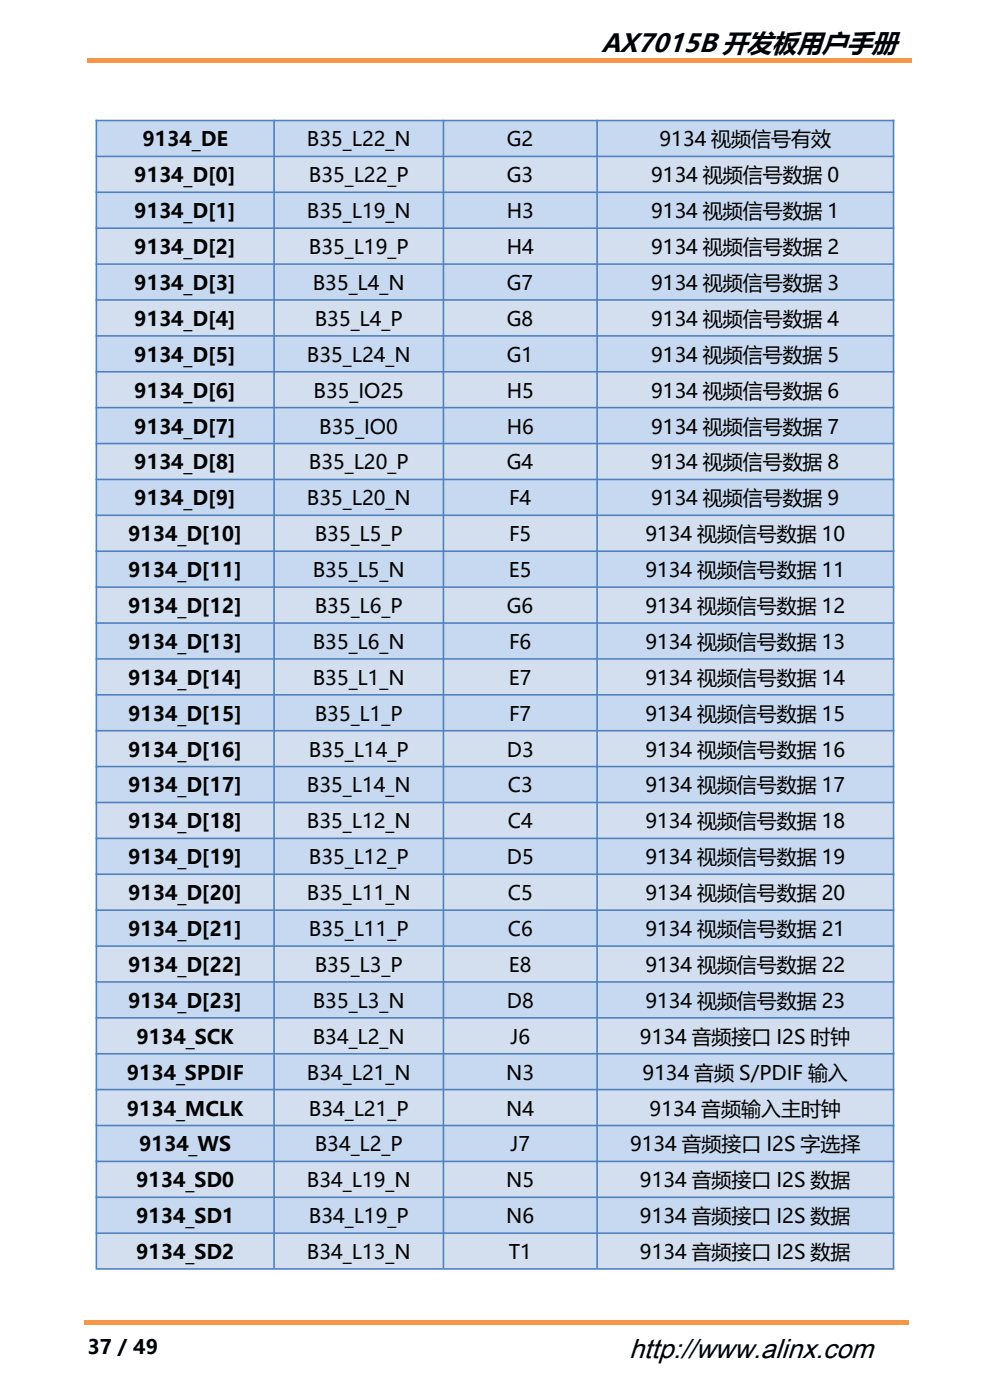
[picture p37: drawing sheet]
<svg xmlns="http://www.w3.org/2000/svg" width="210mm" height="297mm" viewBox="0 0 210 297" stroke-linecap="round" stroke-linejoin="round" font-family="sans-serif">
<defs><g id="words">
<text font-size="5.9" x="133.4" y="288.1">http://www.alinx.com</text>
<text font-size="5.6" x="127.5" y="11.1">AX7015B 开发板用户手册</text>
<g font-size="4.2">
<text x="30.2" y="31">9134_DE</text>
<text x="65.1" y="31">B35_L22_N</text>
<text x="107.5" y="31">G2</text>
<text x="139.9" y="31">9134 视频信号有效</text>
<text x="28.5" y="38.7">9134_D[0]</text>
<text x="65.5" y="38.7">B35_L22_P</text>
<text x="107.5" y="38.7">G3</text>
<text x="138.1" y="38.7">9134 视频信号数据 0</text>
<text x="28.5" y="46.3">9134_D[1]</text>
<text x="65.1" y="46.3">B35_L19_N</text>
<text x="107.5" y="46.3">H3</text>
<text x="138.1" y="46.3">9134 视频信号数据 1</text>
<text x="28.5" y="53.9">9134_D[2]</text>
<text x="65.5" y="53.9">B35_L19_P</text>
<text x="107.5" y="53.9">H4</text>
<text x="138.1" y="53.9">9134 视频信号数据 2</text>
<text x="28.5" y="61.5">9134_D[3]</text>
<text x="66.3" y="61.5">B35_L4_N</text>
<text x="107.5" y="61.5">G7</text>
<text x="138.1" y="61.5">9134 视频信号数据 3</text>
<text x="28.5" y="69.1">9134_D[4]</text>
<text x="66.8" y="69.1">B35_L4_P</text>
<text x="107.5" y="69.1">G8</text>
<text x="138.1" y="69.1">9134 视频信号数据 4</text>
<text x="28.5" y="76.7">9134_D[5]</text>
<text x="65.1" y="76.7">B35_L24_N</text>
<text x="107.5" y="76.7">G1</text>
<text x="138.1" y="76.7">9134 视频信号数据 5</text>
<text x="28.5" y="84.3">9134_D[6]</text>
<text x="66.5" y="84.3">B35_IO25</text>
<text x="107.5" y="84.3">H5</text>
<text x="138.1" y="84.3">9134 视频信号数据 6</text>
<text x="28.5" y="92">9134_D[7]</text>
<text x="67.7" y="92">B35_IO0</text>
<text x="107.5" y="92">H6</text>
<text x="138.1" y="92">9134 视频信号数据 7</text>
<text x="28.5" y="99.6">9134_D[8]</text>
<text x="65.5" y="99.6">B35_L20_P</text>
<text x="107.5" y="99.6">G4</text>
<text x="138.1" y="99.6">9134 视频信号数据 8</text>
<text x="28.5" y="107.2">9134_D[9]</text>
<text x="65.1" y="107.2">B35_L20_N</text>
<text x="108" y="107.2">F4</text>
<text x="138.1" y="107.2">9134 视频信号数据 9</text>
<text x="27.2" y="114.8">9134_D[10]</text>
<text x="66.8" y="114.8">B35_L5_P</text>
<text x="108" y="114.8">F5</text>
<text x="136.9" y="114.8">9134 视频信号数据 10</text>
<text x="27.2" y="122.4">9134_D[11]</text>
<text x="66.3" y="122.4">B35_L5_N</text>
<text x="107.9" y="122.4">E5</text>
<text x="136.9" y="122.4">9134 视频信号数据 11</text>
<text x="27.2" y="130">9134_D[12]</text>
<text x="66.8" y="130">B35_L6_P</text>
<text x="107.5" y="130">G6</text>
<text x="136.9" y="130">9134 视频信号数据 12</text>
<text x="27.2" y="137.6">9134_D[13]</text>
<text x="66.3" y="137.6">B35_L6_N</text>
<text x="108" y="137.6">F6</text>
<text x="136.9" y="137.6">9134 视频信号数据 13</text>
<text x="27.2" y="145.3">9134_D[14]</text>
<text x="66.3" y="145.3">B35_L1_N</text>
<text x="107.9" y="145.3">E7</text>
<text x="136.9" y="145.3">9134 视频信号数据 14</text>
<text x="27.2" y="152.9">9134_D[15]</text>
<text x="66.8" y="152.9">B35_L1_P</text>
<text x="108" y="152.9">F7</text>
<text x="136.9" y="152.9">9134 视频信号数据 15</text>
<text x="27.2" y="160.5">9134_D[16]</text>
<text x="65.5" y="160.5">B35_L14_P</text>
<text x="107.5" y="160.5">D3</text>
<text x="136.9" y="160.5">9134 视频信号数据 16</text>
<text x="27.2" y="168.1">9134_D[17]</text>
<text x="65.1" y="168.1">B35_L14_N</text>
<text x="107.7" y="168.1">C3</text>
<text x="136.9" y="168.1">9134 视频信号数据 17</text>
<text x="27.2" y="175.7">9134_D[18]</text>
<text x="65.1" y="175.7">B35_L12_N</text>
<text x="107.7" y="175.7">C4</text>
<text x="136.9" y="175.7">9134 视频信号数据 18</text>
<text x="27.2" y="183.3">9134_D[19]</text>
<text x="65.5" y="183.3">B35_L12_P</text>
<text x="107.5" y="183.3">D5</text>
<text x="136.9" y="183.3">9134 视频信号数据 19</text>
<text x="27.2" y="190.9">9134_D[20]</text>
<text x="65.1" y="190.9">B35_L11_N</text>
<text x="107.7" y="190.9">C5</text>
<text x="136.9" y="190.9">9134 视频信号数据 20</text>
<text x="27.2" y="198.6">9134_D[21]</text>
<text x="65.5" y="198.6">B35_L11_P</text>
<text x="107.7" y="198.6">C6</text>
<text x="136.9" y="198.6">9134 视频信号数据 21</text>
<text x="27.2" y="206.2">9134_D[22]</text>
<text x="66.8" y="206.2">B35_L3_P</text>
<text x="107.9" y="206.2">E8</text>
<text x="136.9" y="206.2">9134 视频信号数据 22</text>
<text x="27.2" y="213.8">9134_D[23]</text>
<text x="66.3" y="213.8">B35_L3_N</text>
<text x="107.5" y="213.8">D8</text>
<text x="136.9" y="213.8">9134 视频信号数据 23</text>
<text x="29" y="221.4">9134_SCK</text>
<text x="66.3" y="221.4">B34_L2_N</text>
<text x="108.3" y="221.4">J6</text>
<text x="135.8" y="221.4">9134 音频接口 I2S 时钟</text>
<text x="26.9" y="229">9134_SPDIF</text>
<text x="65.1" y="229">B34_L21_N</text>
<text x="107.4" y="229">N3</text>
<text x="136.3" y="229">9134 音频 S/PDIF 输入</text>
<text x="26.9" y="236.7">9134_MCLK</text>
<text x="65.5" y="236.7">B34_L21_P</text>
<text x="107.4" y="236.7">N4</text>
<text x="137.8" y="236.7">9134 音频输入主时钟</text>
<text x="29.5" y="244.3">9134_WS</text>
<text x="66.8" y="244.3">B34_L2_P</text>
<text x="108.3" y="244.3">J7</text>
<text x="133.6" y="244.3">9134 音频接口 I2S 字选择</text>
<text x="28.9" y="251.9">9134_SD0</text>
<text x="65.1" y="251.9">B34_L19_N</text>
<text x="107.4" y="251.9">N5</text>
<text x="135.8" y="251.9">9134 音频接口 I2S 数据</text>
<text x="28.9" y="259.5">9134_SD1</text>
<text x="65.5" y="259.5">B34_L19_P</text>
<text x="107.4" y="259.5">N6</text>
<text x="135.8" y="259.5">9134 音频接口 I2S 数据</text>
<text x="28.9" y="267.1">9134_SD2</text>
<text x="65.1" y="267.1">B34_L13_N</text>
<text x="107.9" y="267.1">T1</text>
<text x="135.8" y="267.1">9134 音频接口 I2S 数据</text>
<text x="18.5" y="287.2">37 / 49</text>
</g>
</g></defs>
<path d="M18.4 12.3h175v1h-175z" fill-rule="evenodd" fill="#f79646"/>
<g fill="#fff">
<path d="M13.9 280.7h22.2v8.1h-22.2z" fill-rule="evenodd"/>
<path d="M119.6 279.6h73v11.4h-73z" fill-rule="evenodd"/>
</g>
<path d="M17.7 280h175v1h-175z" fill-rule="evenodd" fill="#f79646"/>
<g fill="#c6d9f1">
<path d="M20.6 25.7h37.4v7.4h-37.4z" fill-rule="evenodd"/>
<path d="M58.3 25.7h35.6v7.4h-35.6z" fill-rule="evenodd"/>
<path d="M94.2 25.7h32.3v7.4h-32.3z" fill-rule="evenodd"/>
<path d="M126.8 25.7h62.6v7.4h-62.6z" fill-rule="evenodd"/>
</g>
<g fill="#d3dfee">
<path d="M20.6 33.3h37.4v7.4h-37.4z" fill-rule="evenodd"/>
<path d="M58.3 33.3h35.6v7.4h-35.6z" fill-rule="evenodd"/>
<path d="M94.2 33.3h32.3v7.4h-32.3z" fill-rule="evenodd"/>
<path d="M126.8 33.3h62.6v7.4h-62.6z" fill-rule="evenodd"/>
</g>
<g fill="#c6d9f1">
<path d="M20.6 40.9h37.4v7.4h-37.4z" fill-rule="evenodd"/>
<path d="M58.3 40.9h35.6v7.4h-35.6z" fill-rule="evenodd"/>
<path d="M94.2 40.9h32.3v7.4h-32.3z" fill-rule="evenodd"/>
<path d="M126.8 40.9h62.6v7.4h-62.6z" fill-rule="evenodd"/>
</g>
<g fill="#d3dfee">
<path d="M20.6 48.6h37.4v7.3h-37.4z" fill-rule="evenodd"/>
<path d="M58.3 48.6h35.6v7.3h-35.6z" fill-rule="evenodd"/>
<path d="M94.2 48.6h32.3v7.3h-32.3z" fill-rule="evenodd"/>
<path d="M126.8 48.6h62.6v7.3h-62.6z" fill-rule="evenodd"/>
</g>
<g fill="#c6d9f1">
<path d="M20.6 56.2h37.4v7.3h-37.4z" fill-rule="evenodd"/>
<path d="M58.3 56.2h35.6v7.3h-35.6z" fill-rule="evenodd"/>
<path d="M94.2 56.2h32.3v7.3h-32.3z" fill-rule="evenodd"/>
<path d="M126.8 56.2h62.6v7.3h-62.6z" fill-rule="evenodd"/>
</g>
<g fill="#d3dfee">
<path d="M20.6 63.8h37.4v7.3h-37.4z" fill-rule="evenodd"/>
<path d="M58.3 63.8h35.6v7.3h-35.6z" fill-rule="evenodd"/>
<path d="M94.2 63.8h32.3v7.3h-32.3z" fill-rule="evenodd"/>
<path d="M126.8 63.8h62.6v7.3h-62.6z" fill-rule="evenodd"/>
</g>
<g fill="#c6d9f1">
<path d="M20.6 71.4h37.4v7.3h-37.4z" fill-rule="evenodd"/>
<path d="M58.3 71.4h35.6v7.3h-35.6z" fill-rule="evenodd"/>
<path d="M94.2 71.4h32.3v7.3h-32.3z" fill-rule="evenodd"/>
<path d="M126.8 71.4h62.6v7.3h-62.6z" fill-rule="evenodd"/>
</g>
<g fill="#d3dfee">
<path d="M20.6 79h37.4v7.3h-37.4z" fill-rule="evenodd"/>
<path d="M58.3 79h35.6v7.3h-35.6z" fill-rule="evenodd"/>
<path d="M94.2 79h32.3v7.3h-32.3z" fill-rule="evenodd"/>
<path d="M126.8 79h62.6v7.3h-62.6z" fill-rule="evenodd"/>
</g>
<g fill="#c6d9f1">
<path d="M20.6 86.6h37.4v7.4h-37.4z" fill-rule="evenodd"/>
<path d="M58.3 86.6h35.6v7.4h-35.6z" fill-rule="evenodd"/>
<path d="M94.2 86.6h32.3v7.4h-32.3z" fill-rule="evenodd"/>
<path d="M126.8 86.6h62.6v7.4h-62.6z" fill-rule="evenodd"/>
</g>
<g fill="#d3dfee">
<path d="M20.6 94.2h37.4v7.4h-37.4z" fill-rule="evenodd"/>
<path d="M58.3 94.2h35.6v7.4h-35.6z" fill-rule="evenodd"/>
<path d="M94.2 94.2h32.3v7.4h-32.3z" fill-rule="evenodd"/>
<path d="M126.8 94.2h62.6v7.4h-62.6z" fill-rule="evenodd"/>
</g>
<g fill="#c6d9f1">
<path d="M20.6 101.8h37.4v7.4h-37.4z" fill-rule="evenodd"/>
<path d="M58.3 101.8h35.6v7.4h-35.6z" fill-rule="evenodd"/>
<path d="M94.2 101.8h32.3v7.4h-32.3z" fill-rule="evenodd"/>
<path d="M126.8 101.8h62.6v7.4h-62.6z" fill-rule="evenodd"/>
</g>
<g fill="#d3dfee">
<path d="M20.6 109.5h37.4v7.3h-37.4z" fill-rule="evenodd"/>
<path d="M58.3 109.5h35.6v7.3h-35.6z" fill-rule="evenodd"/>
<path d="M94.2 109.5h32.3v7.3h-32.3z" fill-rule="evenodd"/>
<path d="M126.8 109.5h62.6v7.3h-62.6z" fill-rule="evenodd"/>
</g>
<g fill="#c6d9f1">
<path d="M20.6 117.1h37.4v7.3h-37.4z" fill-rule="evenodd"/>
<path d="M58.3 117.1h35.6v7.3h-35.6z" fill-rule="evenodd"/>
<path d="M94.2 117.1h32.3v7.3h-32.3z" fill-rule="evenodd"/>
<path d="M126.8 117.1h62.6v7.3h-62.6z" fill-rule="evenodd"/>
</g>
<g fill="#d3dfee">
<path d="M20.6 124.7h37.4v7.3h-37.4z" fill-rule="evenodd"/>
<path d="M58.3 124.7h35.6v7.3h-35.6z" fill-rule="evenodd"/>
<path d="M94.2 124.7h32.3v7.3h-32.3z" fill-rule="evenodd"/>
<path d="M126.8 124.7h62.6v7.3h-62.6z" fill-rule="evenodd"/>
</g>
<g fill="#c6d9f1">
<path d="M20.6 132.3h37.4v7.3h-37.4z" fill-rule="evenodd"/>
<path d="M58.3 132.3h35.6v7.3h-35.6z" fill-rule="evenodd"/>
<path d="M94.2 132.3h32.3v7.3h-32.3z" fill-rule="evenodd"/>
<path d="M126.8 132.3h62.6v7.3h-62.6z" fill-rule="evenodd"/>
</g>
<g fill="#d3dfee">
<path d="M20.6 139.9h37.4v7.4h-37.4z" fill-rule="evenodd"/>
<path d="M58.3 139.9h35.6v7.4h-35.6z" fill-rule="evenodd"/>
<path d="M94.2 139.9h32.3v7.4h-32.3z" fill-rule="evenodd"/>
<path d="M126.8 139.9h62.6v7.4h-62.6z" fill-rule="evenodd"/>
</g>
<g fill="#c6d9f1">
<path d="M20.6 147.5h37.4v7.4h-37.4z" fill-rule="evenodd"/>
<path d="M58.3 147.5h35.6v7.4h-35.6z" fill-rule="evenodd"/>
<path d="M94.2 147.5h32.3v7.4h-32.3z" fill-rule="evenodd"/>
<path d="M126.8 147.5h62.6v7.4h-62.6z" fill-rule="evenodd"/>
</g>
<g fill="#d3dfee">
<path d="M20.6 155.2h37.4v7.3h-37.4z" fill-rule="evenodd"/>
<path d="M58.3 155.2h35.6v7.3h-35.6z" fill-rule="evenodd"/>
<path d="M94.2 155.2h32.3v7.3h-32.3z" fill-rule="evenodd"/>
<path d="M126.8 155.2h62.6v7.3h-62.6z" fill-rule="evenodd"/>
</g>
<g fill="#c6d9f1">
<path d="M20.6 162.8h37.4v7.3h-37.4z" fill-rule="evenodd"/>
<path d="M58.3 162.8h35.6v7.3h-35.6z" fill-rule="evenodd"/>
<path d="M94.2 162.8h32.3v7.3h-32.3z" fill-rule="evenodd"/>
<path d="M126.8 162.8h62.6v7.3h-62.6z" fill-rule="evenodd"/>
</g>
<g fill="#d3dfee">
<path d="M20.6 170.4h37.4v7.3h-37.4z" fill-rule="evenodd"/>
<path d="M58.3 170.4h35.6v7.3h-35.6z" fill-rule="evenodd"/>
<path d="M94.2 170.4h32.3v7.3h-32.3z" fill-rule="evenodd"/>
<path d="M126.8 170.4h62.6v7.3h-62.6z" fill-rule="evenodd"/>
</g>
<g fill="#c6d9f1">
<path d="M20.6 178h37.4v7.3h-37.4z" fill-rule="evenodd"/>
<path d="M58.3 178h35.6v7.3h-35.6z" fill-rule="evenodd"/>
<path d="M94.2 178h32.3v7.3h-32.3z" fill-rule="evenodd"/>
<path d="M126.8 178h62.6v7.3h-62.6z" fill-rule="evenodd"/>
</g>
<g fill="#d3dfee">
<path d="M20.6 185.6h37.4v7.3h-37.4z" fill-rule="evenodd"/>
<path d="M58.3 185.6h35.6v7.3h-35.6z" fill-rule="evenodd"/>
<path d="M94.2 185.6h32.3v7.3h-32.3z" fill-rule="evenodd"/>
<path d="M126.8 185.6h62.6v7.3h-62.6z" fill-rule="evenodd"/>
</g>
<g fill="#c6d9f1">
<path d="M20.6 193.2h37.4v7.4h-37.4z" fill-rule="evenodd"/>
<path d="M58.3 193.2h35.6v7.4h-35.6z" fill-rule="evenodd"/>
<path d="M94.2 193.2h32.3v7.4h-32.3z" fill-rule="evenodd"/>
<path d="M126.8 193.2h62.6v7.4h-62.6z" fill-rule="evenodd"/>
</g>
<g fill="#d3dfee">
<path d="M20.6 200.8h37.4v7.4h-37.4z" fill-rule="evenodd"/>
<path d="M58.3 200.8h35.6v7.4h-35.6z" fill-rule="evenodd"/>
<path d="M94.2 200.8h32.3v7.4h-32.3z" fill-rule="evenodd"/>
<path d="M126.8 200.8h62.6v7.4h-62.6z" fill-rule="evenodd"/>
</g>
<g fill="#c6d9f1">
<path d="M20.6 208.5h37.4v7.3h-37.4z" fill-rule="evenodd"/>
<path d="M58.3 208.5h35.6v7.3h-35.6z" fill-rule="evenodd"/>
<path d="M94.2 208.5h32.3v7.3h-32.3z" fill-rule="evenodd"/>
<path d="M126.8 208.5h62.6v7.3h-62.6z" fill-rule="evenodd"/>
</g>
<g fill="#d3dfee">
<path d="M20.6 216.1h37.4v7.3h-37.4z" fill-rule="evenodd"/>
<path d="M58.3 216.1h35.6v7.3h-35.6z" fill-rule="evenodd"/>
<path d="M94.2 216.1h32.3v7.3h-32.3z" fill-rule="evenodd"/>
<path d="M126.8 216.1h62.6v7.3h-62.6z" fill-rule="evenodd"/>
</g>
<g fill="#c6d9f1">
<path d="M20.6 223.7h37.4v7.3h-37.4z" fill-rule="evenodd"/>
<path d="M58.3 223.7h35.6v7.3h-35.6z" fill-rule="evenodd"/>
<path d="M94.2 223.7h32.3v7.3h-32.3z" fill-rule="evenodd"/>
<path d="M126.8 223.7h62.6v7.3h-62.6z" fill-rule="evenodd"/>
</g>
<g fill="#d3dfee">
<path d="M20.6 231.3h37.4v7.3h-37.4z" fill-rule="evenodd"/>
<path d="M58.3 231.3h35.6v7.3h-35.6z" fill-rule="evenodd"/>
<path d="M94.2 231.3h32.3v7.3h-32.3z" fill-rule="evenodd"/>
<path d="M126.8 231.3h62.6v7.3h-62.6z" fill-rule="evenodd"/>
</g>
<g fill="#c6d9f1">
<path d="M20.6 238.9h37.4v7.4h-37.4z" fill-rule="evenodd"/>
<path d="M58.3 238.9h35.6v7.4h-35.6z" fill-rule="evenodd"/>
<path d="M94.2 238.9h32.3v7.4h-32.3z" fill-rule="evenodd"/>
<path d="M126.8 238.9h62.6v7.4h-62.6z" fill-rule="evenodd"/>
</g>
<g fill="#d3dfee">
<path d="M20.6 246.5h37.4v7.4h-37.4z" fill-rule="evenodd"/>
<path d="M58.3 246.5h35.6v7.4h-35.6z" fill-rule="evenodd"/>
<path d="M94.2 246.5h32.3v7.4h-32.3z" fill-rule="evenodd"/>
<path d="M126.8 246.5h62.6v7.4h-62.6z" fill-rule="evenodd"/>
</g>
<g fill="#c6d9f1">
<path d="M20.6 254.1h37.4v7.4h-37.4z" fill-rule="evenodd"/>
<path d="M58.3 254.1h35.6v7.4h-35.6z" fill-rule="evenodd"/>
<path d="M94.2 254.1h32.3v7.4h-32.3z" fill-rule="evenodd"/>
<path d="M126.8 254.1h62.6v7.4h-62.6z" fill-rule="evenodd"/>
</g>
<g fill="#d3dfee">
<path d="M20.6 261.8h37.4v7.3h-37.4z" fill-rule="evenodd"/>
<path d="M58.3 261.8h35.6v7.3h-35.6z" fill-rule="evenodd"/>
<path d="M94.2 261.8h32.3v7.3h-32.3z" fill-rule="evenodd"/>
<path d="M126.8 261.8h62.6v7.3h-62.6z" fill-rule="evenodd"/>
</g>
<g fill="none" stroke="#4f81bd" stroke-width=".34">
<path d="M20.3 25.6h169.4M20.3 33.2h169.4M20.4 25.4v243.6M58.1 25.4v243.6M94.1 25.4v243.6M126.7 25.4v243.6M189.5 25.4v243.6M20.3 40.8h169.4M20.3 48.4h169.4M20.3 56h169.4M20.3 63.6h169.4M20.3 71.3h169.4"/>
<path d="M20.3 78.9h169.4M20.3 86.5h169.4M20.3 94.1h169.4M20.3 101.7h169.4M20.3 109.3h169.4M20.3 116.9h169.4M20.3 124.6h169.4M20.3 132.2h169.4M20.3 139.8h169.4M20.3 147.4h169.4M20.3 155h169.4M20.3 162.6h169.4"/>
<path d="M20.3 170.2h169.4M20.3 177.9h169.4M20.3 185.5h169.4M20.3 193.1h169.4M20.3 200.7h169.4M20.3 208.3h169.4M20.3 215.9h169.4M20.3 223.5h169.4M20.3 231.2h169.4M20.3 238.8h169.4M20.3 246.4h169.4M20.3 254h169.4"/>
<path d="M20.3 261.6h169.4M20.3 269.2h169.4"/>
</g>
<use href="#words"/>
</svg>
